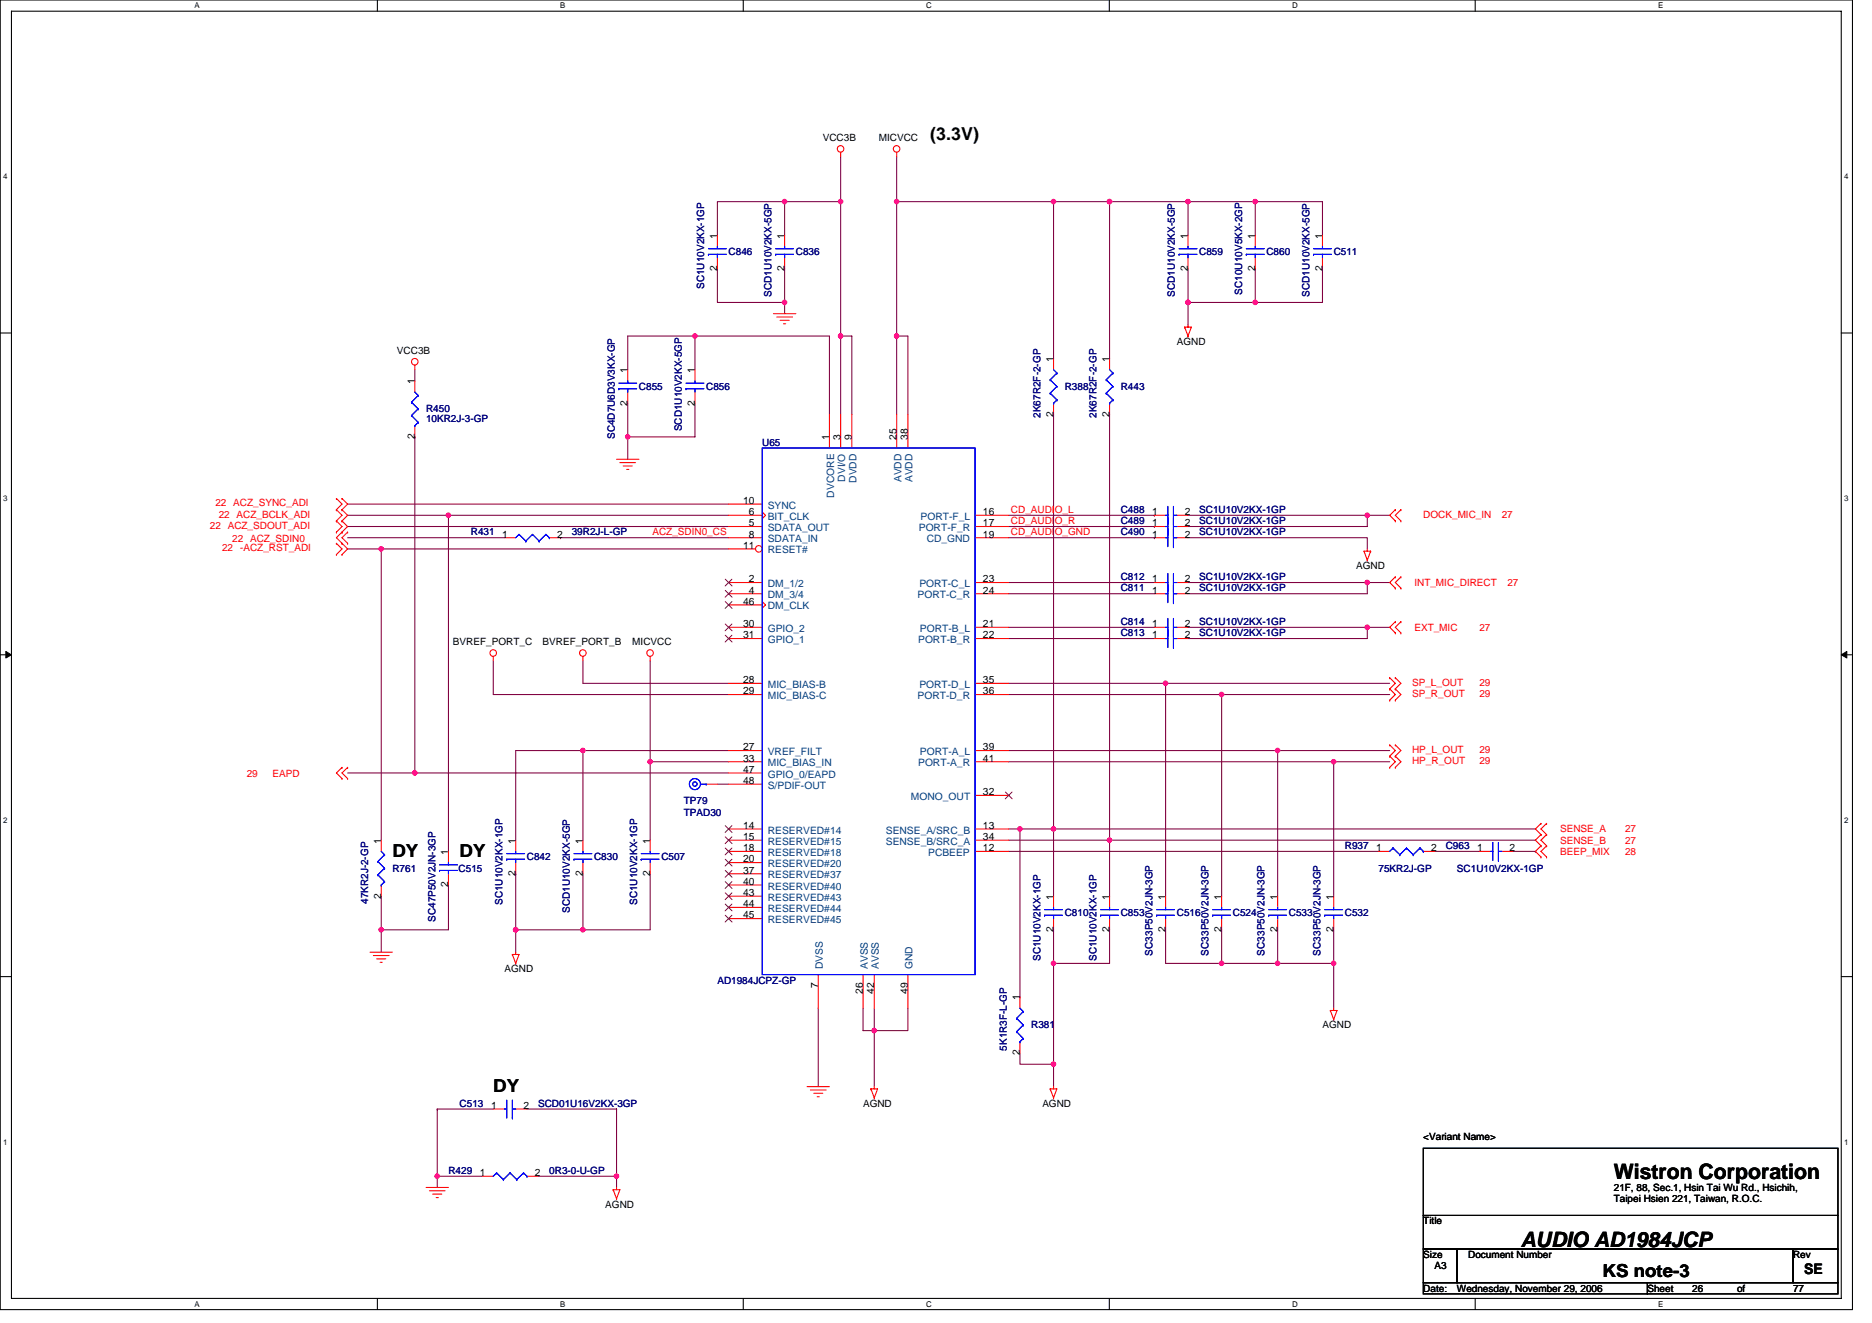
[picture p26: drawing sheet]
<svg xmlns="http://www.w3.org/2000/svg" width="297mm" height="210mm" viewBox="0 0 297 210" stroke-linecap="round" stroke-linejoin="round" font-family="sans-serif">
<defs><g id="words">
<g font-size="3.4">
<text x="256.1" y="187.1">Wistron Corporation</text>
<text x="241.3" y="198">AUDIO AD1984JCP</text>
</g>
<g font-size="2.8">
<text x="147.6" y="22.2">(3.3V)</text>
<text x="62.3" y="136">DY</text>
<text x="72.9" y="136">DY</text>
<text x="78.3" y="173.3">DY</text>
<text x="254.3" y="202.7">KS note-3</text>
</g>
<text font-size="2.3" x="286.3" y="202.2">SE</text>
<g font-size="1.6">
<text x="130.6" y="22.4">VCC3B</text>
<text x="139.4" y="22.4">MICVCC</text>
<text x="113.8" y="37.9" transform="rotate(-90 113.8 37.9)">1</text>
<text x="124.5" y="37.9" transform="rotate(-90 124.5 37.9)">1</text>
<text x="188.5" y="37.9" transform="rotate(-90 188.5 37.9)">1</text>
<text x="199.2" y="37.9" transform="rotate(-90 199.2 37.9)">1</text>
<text x="209.8" y="37.9" transform="rotate(-90 209.8 37.9)">1</text>
<text x="113.8" y="43.1" transform="rotate(-90 113.8 43.1)">2</text>
<text x="124.5" y="43.1" transform="rotate(-90 124.5 43.1)">2</text>
<text x="188.5" y="43.1" transform="rotate(-90 188.5 43.1)">2</text>
<text x="199.2" y="43.1" transform="rotate(-90 199.2 43.1)">2</text>
<text x="209.8" y="43.1" transform="rotate(-90 209.8 43.1)">2</text>
<text x="63" y="56.2">VCC3B</text>
<text x="99.6" y="59.2" transform="rotate(-90 99.6 59.2)">1</text>
<text x="110.3" y="59.2" transform="rotate(-90 110.3 59.2)">1</text>
<text x="167.1" y="57.4" transform="rotate(-90 167.1 57.4)">1</text>
<text x="176" y="57.4" transform="rotate(-90 176 57.4)">1</text>
<text x="186.7" y="54.8">AGND</text>
<text x="65.8" y="61" transform="rotate(-90 65.8 61)">1</text>
<text x="99.6" y="64.4" transform="rotate(-90 99.6 64.4)">2</text>
<text x="110.3" y="64.4" transform="rotate(-90 110.3 64.4)">2</text>
<text x="65.8" y="69.7" transform="rotate(-90 65.8 69.7)">2</text>
<text x="131.6" y="69.9" transform="rotate(-90 131.6 69.9)">1</text>
<text x="133.4" y="69.9" transform="rotate(-90 133.4 69.9)">3</text>
<text x="135.1" y="69.9" transform="rotate(-90 135.1 69.9)">9</text>
<text x="142.3" y="69.9" transform="rotate(-90 142.3 69.9)">25</text>
<text x="144" y="69.9" transform="rotate(-90 144 69.9)">38</text>
<text x="167.1" y="66.2" transform="rotate(-90 167.1 66.2)">2</text>
<text x="176" y="66.2" transform="rotate(-90 176 66.2)">2</text>
<text x="117.9" y="80">10</text>
<text x="118.8" y="83.5">5</text>
<text x="118.8" y="81.8">6</text>
<text x="156" y="81.8">16</text>
<text x="156" y="83.5">17</text>
<text x="182.8" y="81.8">1</text>
<text x="182.8" y="83.5">1</text>
<text x="188" y="81.8">2</text>
<text x="188" y="83.5">2</text>
<text x="79.7" y="85.3">1</text>
<text x="88.4" y="85.3">2</text>
<text x="117.9" y="87.1">11</text>
<text x="118.8" y="85.3">8</text>
<text x="156" y="85.3">19</text>
<text x="182.8" y="85.3">1</text>
<text x="188" y="85.3">2</text>
<text x="117.9" y="96">46</text>
<text x="118.8" y="92.4">2</text>
<text x="118.8" y="94.2">4</text>
<text x="156" y="94.2">24</text>
<text x="156" y="92.4">23</text>
<text x="182.8" y="92.4">1</text>
<text x="182.8" y="94.2">1</text>
<text x="188" y="92.4">2</text>
<text x="188" y="94.2">2</text>
<text x="215.2" y="90.3">AGND</text>
<text x="117.9" y="99.5">30</text>
<text x="117.9" y="101.3">31</text>
<text x="156" y="99.5">21</text>
<text x="156" y="101.3">22</text>
<text x="182.8" y="99.5">1</text>
<text x="182.8" y="101.3">1</text>
<text x="188" y="99.5">2</text>
<text x="188" y="101.3">2</text>
<text x="71.9" y="102.4">BVREF_PORT_C</text>
<text x="86.1" y="102.4">BVREF_PORT_B</text>
<text x="100.3" y="102.4">MICVCC</text>
<text x="117.9" y="108.4">28</text>
<text x="117.9" y="110.2">29</text>
<text x="156" y="110.2">36</text>
<text x="156" y="108.4">35</text>
<text x="117.9" y="119.1">27</text>
<text x="156" y="119.1">39</text>
<text x="117.9" y="120.9">33</text>
<text x="117.9" y="122.7">47</text>
<text x="117.9" y="124.4">48</text>
<text x="156" y="120.9">41</text>
<text x="117.9" y="131.6">14</text>
<text x="156" y="131.6">13</text>
<text x="156" y="126.2">32</text>
<text x="60.5" y="133.9" transform="rotate(-90 60.5 133.9)">1</text>
<text x="71.1" y="135.7" transform="rotate(-90 71.1 135.7)">1</text>
<text x="81.8" y="133.9" transform="rotate(-90 81.8 133.9)">1</text>
<text x="92.5" y="133.9" transform="rotate(-90 92.5 133.9)">1</text>
<text x="103.1" y="133.9" transform="rotate(-90 103.1 133.9)">1</text>
<text x="117.9" y="133.3">15</text>
<text x="117.9" y="135.1">18</text>
<text x="117.9" y="136.9">20</text>
<text x="156" y="133.3">34</text>
<text x="156" y="135.1">12</text>
<text x="218.4" y="135.1">1</text>
<text x="227.1" y="135.1">2</text>
<text x="234.4" y="135.1">1</text>
<text x="239.5" y="135.1">2</text>
<text x="60.5" y="142.6" transform="rotate(-90 60.5 142.6)">2</text>
<text x="71.1" y="140.8" transform="rotate(-90 71.1 140.8)">2</text>
<text x="81.8" y="139.1" transform="rotate(-90 81.8 139.1)">2</text>
<text x="92.5" y="139.1" transform="rotate(-90 92.5 139.1)">2</text>
<text x="103.1" y="139.1" transform="rotate(-90 103.1 139.1)">2</text>
<text x="117.9" y="138.7">37</text>
<text x="117.9" y="140.4">40</text>
<text x="117.9" y="142.2">43</text>
<text x="117.9" y="144">44</text>
<text x="167.1" y="142.8" transform="rotate(-90 167.1 142.8)">1</text>
<text x="176" y="142.8" transform="rotate(-90 176 142.8)">1</text>
<text x="184.9" y="142.8" transform="rotate(-90 184.9 142.8)">1</text>
<text x="193.8" y="142.8" transform="rotate(-90 193.8 142.8)">1</text>
<text x="202.7" y="142.8" transform="rotate(-90 202.7 142.8)">1</text>
<text x="211.6" y="142.8" transform="rotate(-90 211.6 142.8)">1</text>
<text x="117.9" y="145.8">45</text>
<text x="167.1" y="148" transform="rotate(-90 167.1 148)">2</text>
<text x="176" y="148" transform="rotate(-90 176 148)">2</text>
<text x="184.9" y="148" transform="rotate(-90 184.9 148)">2</text>
<text x="193.8" y="148" transform="rotate(-90 193.8 148)">2</text>
<text x="202.7" y="148" transform="rotate(-90 202.7 148)">2</text>
<text x="211.6" y="148" transform="rotate(-90 211.6 148)">2</text>
<text x="80" y="154.3">AGND</text>
<text x="129.8" y="156.8" transform="rotate(-90 129.8 156.8)">7</text>
<text x="136.9" y="157.8" transform="rotate(-90 136.9 157.8)">26</text>
<text x="138.7" y="157.8" transform="rotate(-90 138.7 157.8)">42</text>
<text x="144" y="157.8" transform="rotate(-90 144 157.8)">49</text>
<text x="161.8" y="158.8" transform="rotate(-90 161.8 158.8)">1</text>
<text x="161.8" y="167.5" transform="rotate(-90 161.8 167.5)">2</text>
<text x="209.8" y="163.2">AGND</text>
<text x="77.9" y="176">1</text>
<text x="83.1" y="176">2</text>
<text x="136.9" y="175.7">AGND</text>
<text x="165.4" y="175.7">AGND</text>
<text x="225.8" y="181">&lt;Variant Name&gt;</text>
<text x="76.1" y="186.7">1</text>
<text x="84.9" y="186.7">2</text>
<text x="96.1" y="191.7">AGND</text>
<text x="256.1" y="189">21F, 88, Sec.1, Hsin Tai Wu Rd., Hsichih,</text>
<text x="256.1" y="190.8">Taipei Hsien 221, Taiwan, R.O.C.</text>
<text x="225.8" y="194.3">Title</text>
<text x="225.8" y="199.7">Size</text>
<text x="227.6" y="201.4">A3</text>
<text x="233" y="199.7">Document Number</text>
<text x="284.5" y="199.7">Rev</text>
<text x="225.8" y="205">Date:</text>
<text x="231.2" y="205">Wednesday, November 29, 2006</text>
<text x="261.4" y="205">Sheet</text>
<text x="268.5" y="205">26</text>
<text x="275.6" y="205">of</text>
<text x="284.5" y="205">77</text>
</g>
<g font-size="1.6" fill="#000080">
<text x="115.6" y="40.5">C846</text>
<text x="126.3" y="40.5">C836</text>
<text x="190.3" y="40.5">C859</text>
<text x="201" y="40.5">C860</text>
<text x="211.6" y="40.5">C511</text>
<text x="111.8" y="45.9" transform="rotate(-90 111.8 45.9)">SC1U10V2KX-1GP</text>
<text x="122.4" y="47.1" transform="rotate(-90 122.4 47.1)">SCD1U10V2KX-5GP</text>
<text x="186.4" y="47.1" transform="rotate(-90 186.4 47.1)">SCD1U10V2KX-5GP</text>
<text x="197.1" y="46.8" transform="rotate(-90 197.1 46.8)">SC10U10V5KX-2GP</text>
<text x="207.8" y="47.1" transform="rotate(-90 207.8 47.1)">SCD1U10V2KX-5GP</text>
<text x="67.6" y="65.4">R450</text>
<text x="101.4" y="61.9">C855</text>
<text x="112.1" y="61.9">C856</text>
<text x="168.9" y="61.9">R388</text>
<text x="177.8" y="61.9">R443</text>
<text x="67.6" y="67">10KR2J-3-GP</text>
<text x="97.5" y="69.7" transform="rotate(-90 97.5 69.7)">SC4D7U6D3V3KX-GP</text>
<text x="108.2" y="68.5" transform="rotate(-90 108.2 68.5)">SCD1U10V2KX-5GP</text>
<text x="120.9" y="70.8">U65</text>
<text x="165.1" y="66.3" transform="rotate(-90 165.1 66.3)">2K67R2F-2-GP</text>
<text x="174" y="66.3" transform="rotate(-90 174 66.3)">2K67R2F-2-GP</text>
<text x="177.8" y="81.4">C488</text>
<text x="177.8" y="83.2">C489</text>
<text x="190.3" y="81.4">SC1U10V2KX-1GP</text>
<text x="190.3" y="83.2">SC1U10V2KX-1GP</text>
<text x="74.7" y="85">R431</text>
<text x="90.7" y="85">39R2J-L-GP</text>
<text x="177.8" y="85">C490</text>
<text x="190.3" y="85">SC1U10V2KX-1GP</text>
<text x="177.8" y="92.1">C812</text>
<text x="177.8" y="93.9">C811</text>
<text x="190.3" y="92.1">SC1U10V2KX-1GP</text>
<text x="190.3" y="93.9">SC1U10V2KX-1GP</text>
<text x="177.8" y="99.2">C814</text>
<text x="177.8" y="101">C813</text>
<text x="190.3" y="99.2">SC1U10V2KX-1GP</text>
<text x="190.3" y="101">SC1U10V2KX-1GP</text>
<text x="108.5" y="127.7">TP79</text>
<text x="108.5" y="129.4">TPAD30</text>
<text x="83.6" y="136.5">C842</text>
<text x="94.3" y="136.5">C830</text>
<text x="104.9" y="136.5">C507</text>
<text x="213.4" y="134.8">R937</text>
<text x="229.4" y="134.8">C963</text>
<text x="58.4" y="143.5" transform="rotate(-90 58.4 143.5)">47KR2J-2-GP</text>
<text x="62.3" y="138.3">R761</text>
<text x="72.8" y="138.3">C515</text>
<text x="79.8" y="143.7" transform="rotate(-90 79.8 143.7)">SC1U10V2KX-1GP</text>
<text x="101.1" y="143.7" transform="rotate(-90 101.1 143.7)">SC1U10V2KX-1GP</text>
<text x="218.7" y="138.3">75KR2J-GP</text>
<text x="231.2" y="138.3">SC1U10V2KX-1GP</text>
<text x="69.1" y="146.3" transform="rotate(-90 69.1 146.3)">SC47P50V2JN-3GP</text>
<text x="90.4" y="144.9" transform="rotate(-90 90.4 144.9)">SCD1U10V2KX-5GP</text>
<text x="168.9" y="145.4">C810</text>
<text x="177.8" y="145.4">C853</text>
<text x="186.7" y="145.4">C516</text>
<text x="195.6" y="145.4">C524</text>
<text x="204.5" y="145.4">C533</text>
<text x="213.4" y="145.4">C532</text>
<text x="165.1" y="152.5" transform="rotate(-90 165.1 152.5)">SC1U10V2KX-1GP</text>
<text x="174" y="152.5" transform="rotate(-90 174 152.5)">SC1U10V2KX-1GP</text>
<text x="182.9" y="151.7" transform="rotate(-90 182.9 151.7)">SC33P50V2JN-3GP</text>
<text x="191.8" y="151.7" transform="rotate(-90 191.8 151.7)">SC33P50V2JN-3GP</text>
<text x="200.7" y="151.7" transform="rotate(-90 200.7 151.7)">SC33P50V2JN-3GP</text>
<text x="209.5" y="151.7" transform="rotate(-90 209.5 151.7)">SC33P50V2JN-3GP</text>
<text x="113.8" y="156.1">AD1984JCPZ-GP</text>
<text x="159.8" y="166.8" transform="rotate(-90 159.8 166.8)">5K1R3F-L-GP</text>
<text x="163.6" y="163.2">R381</text>
<text x="72.9" y="175.7">C513</text>
<text x="85.4" y="175.7">SCD01U16V2KX-3GP</text>
<text x="71.2" y="186.3">R429</text>
<text x="87.2" y="186.3">0R3-0-U-GP</text>
</g>
<g font-size="1.6" fill="#004080">
<text x="134.1" y="76.4" transform="rotate(-90 134.1 76.4)">DVI/O</text>
<text x="135.9" y="76.6" transform="rotate(-90 135.9 76.6)">DVDD</text>
<text x="143" y="76.5" transform="rotate(-90 143 76.5)">AVDD</text>
<text x="144.8" y="76.5" transform="rotate(-90 144.8 76.5)">AVDD</text>
<text x="121.8" y="82.5">BIT_CLK</text>
<text x="121.8" y="80.7">SYNC</text>
<text x="132.4" y="79" transform="rotate(-90 132.4 79)">DVCORE</text>
<text x="146.1" y="82.5">PORT-F_L</text>
<text x="121.8" y="84.3">SDATA_OUT</text>
<text x="121.8" y="86.1">SDATA_IN</text>
<text x="121.8" y="87.8">RESET#</text>
<text x="145.8" y="84.3">PORT-F_R</text>
<text x="147" y="86.1">CD_GND</text>
<text x="121.8" y="93.2">DM_1/2</text>
<text x="121.8" y="95">DM_3/4</text>
<text x="145.6" y="95">PORT-C_R</text>
<text x="145.9" y="93.2">PORT-C_L</text>
<text x="121.8" y="100.3">GPIO_2</text>
<text x="121.8" y="96.7">DM_CLK</text>
<text x="146" y="100.3">PORT-B_L</text>
<text x="121.8" y="102.1">GPIO_1</text>
<text x="145.7" y="102.1">PORT-B_R</text>
<text x="121.8" y="109.2">MIC_BIAS-B</text>
<text x="121.8" y="111">MIC_BIAS-C</text>
<text x="145.6" y="111">PORT-D_R</text>
<text x="145.9" y="109.2">PORT-D_L</text>
<text x="121.8" y="119.8">VREF_FILT</text>
<text x="146" y="119.8">PORT-A_L</text>
<text x="121.8" y="121.6">MIC_BIAS_IN</text>
<text x="121.8" y="123.4">GPIO_0/EAPD</text>
<text x="121.8" y="125.2">S/PDIF-OUT</text>
<text x="145.7" y="121.6">PORT-A_R</text>
<text x="144.5" y="127">MONO_OUT</text>
<text x="121.8" y="132.3">RESERVED#14</text>
<text x="121.8" y="134.1">RESERVED#15</text>
<text x="121.8" y="135.8">RESERVED#18</text>
<text x="121.8" y="137.6">RESERVED#20</text>
<text x="140.6" y="132.3">SENSE_A/SRC_B</text>
<text x="140.6" y="134.1">SENSE_B/SRC_A</text>
<text x="147.3" y="135.8">PCBEEP</text>
<text x="121.8" y="139.4">RESERVED#37</text>
<text x="121.8" y="141.2">RESERVED#40</text>
<text x="121.8" y="143">RESERVED#43</text>
<text x="121.8" y="144.7">RESERVED#44</text>
<text x="121.8" y="146.5">RESERVED#45</text>
<text x="130.6" y="153.8" transform="rotate(-90 130.6 153.8)">DVSS</text>
<text x="137.7" y="153.8" transform="rotate(-90 137.7 153.8)">AVSS</text>
<text x="139.5" y="153.8" transform="rotate(-90 139.5 153.8)">AVSS</text>
<text x="144.8" y="153.8" transform="rotate(-90 144.8 153.8)">GND</text>
</g>
<g font-size="1.6" fill="#f00">
<text x="33.3" y="83.9">22 ACZ_SDOUT_ADI</text>
<text x="34.2" y="80.4">22 ACZ_SYNC_ADI</text>
<text x="34.7" y="82.1">22 ACZ_BCLK_ADI</text>
<text x="160.4" y="83.2">CD_AUDIO_R</text>
<text x="160.4" y="81.4">CD_AUDIO_L</text>
<text x="225.8" y="82.1">DOCK_MIC_IN</text>
<text x="238.3" y="82.1">27</text>
<text x="35.2" y="87.5">22 -ACZ_RST_ADI</text>
<text x="36.8" y="86">22 ACZ_SDIN0</text>
<text x="103.5" y="85">ACZ_SDIN0_CS</text>
<text x="160.4" y="85">CD_AUDIO_GND</text>
<text x="224.4" y="93">INT_MIC_DIRECT</text>
<text x="239.2" y="93">27</text>
<text x="224.4" y="100.1">EXT_MIC</text>
<text x="234.7" y="100.1">27</text>
<text x="224.1" y="108.8">SP_L_OUT</text>
<text x="224.1" y="110.6">SP_R_OUT</text>
<text x="234.7" y="108.8">29</text>
<text x="234.7" y="110.6">29</text>
<text x="224.1" y="119.5">HP_L_OUT</text>
<text x="234.7" y="119.5">29</text>
<text x="39.2" y="123.4">29</text>
<text x="43.2" y="123.4">EAPD</text>
<text x="224.1" y="121.3">HP_R_OUT</text>
<text x="234.7" y="121.3">29</text>
<text x="247.5" y="132.1">SENSE_A</text>
<text x="247.5" y="133.9">SENSE_B</text>
<text x="247.5" y="135.7">BEEP_MIX</text>
<text x="257.8" y="132.1">27</text>
<text x="257.8" y="133.9">27</text>
<text x="257.8" y="135.7">28</text>
</g>
<g font-size="1.3">
<text x="30.8" y="1.3">A</text>
<text x="88.9" y="1.3">B</text>
<text x="147" y="1.3">C</text>
<text x="205" y="1.3">D</text>
<text x="263.1" y="1.3">E</text>
<text x=".5" y="28.4">4</text>
<text x="292.6" y="28.4">4</text>
<text x=".5" y="79.5">3</text>
<text x="292.6" y="79.5">3</text>
<text x=".5" y="130.6">2</text>
<text x="292.6" y="130.6">2</text>
<text x=".5" y="181.7">1</text>
<text x="292.6" y="181.7">1</text>
<text x="30.8" y="207.4">A</text>
<text x="88.9" y="207.4">B</text>
<text x="147" y="207.4">C</text>
<text x="205" y="207.4">D</text>
<text x="263.1" y="207.4">E</text>
</g>
</g></defs>
<path d="M0 0h293.9v207.9h-293.9zM1.8 1.8h290.4v204.3h-290.4z" fill="none" stroke="#000" stroke-width=".17"/>
<g fill="#fff">
<path d="M30.8 .2h.9v1.4h-.9z"/>
<path d="M30.8 206.3h.9v1.4h-.9z"/>
</g>
<path d="M59.9 0v1.8M59.9 206.1v1.8" fill="none" stroke="#000" stroke-width=".17"/>
<g fill="#fff">
<path d="M88.9 .2h.8v1.4h-.8z"/>
<path d="M88.9 206.3h.8v1.4h-.8z"/>
</g>
<path d="M117.9 0v1.8M117.9 206.1v1.8" fill="none" stroke="#000" stroke-width=".17"/>
<g fill="#fff">
<path d="M147 .2h.9v1.4h-.9z"/>
<path d="M147 206.3h.9v1.4h-.9z"/>
</g>
<path d="M176 0v1.8M176 206.1v1.8" fill="none" stroke="#000" stroke-width=".17"/>
<g fill="#fff">
<path d="M205 .2h.9v1.4h-.9z"/>
<path d="M205 206.3h.9v1.4h-.9z"/>
</g>
<path d="M234.1 0v1.8M234.1 206.1v1.8" fill="none" stroke="#000" stroke-width=".17"/>
<g fill="#fff">
<path d="M263.1 .2h.8v1.4h-.8z"/>
<path d="M263.1 206.3h.8v1.4h-.8z"/>
<path d="M.5 27.3h.7v1.4h-.7z"/>
<path d="M292.6 27.3h.7v1.4h-.7z"/>
<path d="M.5 78.4h.7v1.4h-.7z"/>
<path d="M292.6 78.4h.7v1.4h-.7z"/>
</g>
<path d="M0 52.9h1.8M292.2 52.9h1.7" fill="none" stroke="#000" stroke-width=".17"/>
<g fill="#fff">
<path d="M.5 129.5h.7v1.4h-.7z"/>
<path d="M292.6 129.5h.7v1.4h-.7z"/>
</g>
<path d="M0 103.9h1.8M292.2 103.9h1.7" fill="none" stroke="#000" stroke-width=".17"/>
<path d="M.9 103.4l.9 .5-.9 .5zM292.2 103.9l.8-.5v1z" fill="#000" stroke="#000" stroke-width=".16"/>
<g fill="#fff">
<path d="M.5 180.5h.7v1.4h-.7z"/>
<path d="M292.6 180.5h.7v1.4h-.7z"/>
</g>
<path d="M0 155h1.8M292.2 155h1.7M225.8 198.2h5.4v5.4h-5.4zM225.8 182.2h65.8v10.7h-65.8zM225.8 192.9h65.8v5.3h-65.8zM231.2 198.2h53.3v5.4h-53.3zM284.5 198.2h7.1v5.4h-7.1zM225.8 203.6h35.6v1.8h-35.6zM261.4 203.6h30.2v1.8h-30.2z" fill="none" stroke="#000" stroke-width=".17"/>
<g fill="none" stroke="#800040" stroke-width=".17">
<path d="M124.5 32h-10.7v5.3M124.5 32h.1M124.5 32h8.9M124.5 32v5.3M133.4 24.9v7.1M133.4 32v21.3M142.3 32v21.3M142.3 24.9v7.1M142.3 32h24.9M167.2 32v24.9M167.2 32h8.9M167.2 32h.1"/>
<path d="M176.1 32h.1M176.1 32h23.1M176.1 32v24.9M188.5 32h.1M188.5 32v5.3M199.2 32h.1M199.2 32h10.6v5.3M199.2 32v5.3M65.8 58.7v1.8M99.6 58.7v-5.4h10.7v5.4M110.3 53.3h21.3v12.5M110.3 53.3h.1"/>
<path d="M113.8 42.7v5.3h10.7M124.5 48v1.8M124.5 48h.1M124.5 42.7v5.3M133.4 53.3v12.5M133.4 53.3h1.8v12.5M133.4 53.3h.1M142.3 53.3v12.5M142.3 53.3h.1M142.3 53.3h1.8v12.5M188.5 48h.1M188.5 42.7v5.3"/>
<path d="M188.5 48v3.6M199.2 42.7v5.3M199.2 48h.1M209.8 42.7v5.3h-21.3M65.8 69.3h.1M65.8 69.3v53.4M99.6 64v5.3M99.6 69.3v3.6M99.6 69.3h.1M110.3 64v5.3h-10.7M167.2 65.8v65.8M176.1 65.8v67.5"/>
<path d="M55.2 83.6h60.4M55.2 87.1h5.3M55.2 85.3h24.8M55.2 81.8h16M55.2 80h60.4M60.5 87.1h.1M60.5 87.1h55.1M60.5 87.1v46.2M71.2 81.8h44.4M71.2 81.8h.1M71.2 81.8v53.3M88.9 85.3h.1"/>
<path d="M88.9 85.3h26.7M160.1 92.5h23.1M160.1 94.2h23.1M160.1 99.6h23.1M160.1 85.3h23.1M160.1 83.6h23.1M160.1 81.8h23.1M183.2 83.6h.1M183.2 85.3h.1M183.2 81.8h.1M188.5 92.5h28.5v1.7h-28.5M188.5 81.8h28.5"/>
<path d="M188.5 99.6h28.5v1.7h-28.5M188.5 85.3h28.5v1.8M217 92.5h.1M217 81.8v1.8h-28.5M217 81.8h.1M217 99.6h.1M217 81.8h3.5M217 92.5h3.5M217 99.6h3.5M78.3 104.9v5.3h37.3M92.5 119.1h.1M92.5 104.9v3.6h23.1"/>
<path d="M92.5 119.1h23.1M103.2 104.9v16M160.1 101.3h23.1M160.1 119.1h42.6v23.1M160.1 110.2h33.7M160.1 108.5h24.9M185 108.5h.1M185 108.5h35.5M185 108.5v33.7M193.8 110.2h.1M193.8 110.2h26.7M193.8 110.2v32"/>
<path d="M202.7 119.1h.1M202.7 119.1h17.8M55.2 122.7h10.6M65.8 122.7h49.8M81.8 133.3v-14.2h10.7v14.2M81.8 138.7h.1M81.8 138.7v8.9M92.5 138.7v8.9M103.2 120.9v12.4M103.2 120.9h12.4M103.2 138.7v8.9h-21.4M103.2 120.9h.1"/>
<path d="M113.8 124.5h1.8M160.1 133.3h16M160.1 120.9h51.5v21.3M160.1 131.6h1.7M160.1 135.1h58.6M161.8 131.6h5.4v10.6M161.8 131.6v26.6M167.2 131.6h.1M167.2 131.6h76.4M176.1 133.3h67.5M176.1 133.3h.1M176.1 133.3v8.9"/>
<path d="M211.6 120.9h.1M211.6 120.9h8.9M227.6 135.1h7.1M240.1 135.1h3.5M243.6 135.1h.1M60.5 147.6h.1M60.5 142.2v5.4M60.5 147.6v3.5M71.2 140.5v7.1h-10.7M81.8 147.6v3.5M81.8 147.6h.1M92.5 147.6h.1"/>
<path d="M161.8 158.2h.1M167.2 147.6v5.3M167.2 152.9v16h-5.4v-1.8M167.2 152.9h.1M176.1 147.6v5.3h-8.9M185 147.6v5.3h8.8M193.8 152.9h.1M193.8 147.6v5.3M193.8 152.9h17.8M202.7 152.9h.1M202.7 147.6v5.3M211.6 147.6v5.3"/>
<path d="M211.6 152.9h.1M211.6 152.9v7.1M69.4 176v10.7h7.1M69.4 176h.1M69.4 176h8.9M83.6 176h14.2M97.8 176h.1M97.8 176v10.7M129.8 160v12.5M136.9 160v3.6h1.8M138.7 160v3.6M138.7 163.6h.1"/>
<path d="M138.7 163.6v8.9M144.1 160v3.6h-5.4M167.2 168.9h.1M167.2 168.9v3.6M69.4 186.7v1.8M85.4 186.7h12.4M97.8 186.7v1.8"/>
</g>
<g fill="#f0f" stroke="#f0f" stroke-width=".17">
<circle cx="69.4" cy="186.7" r=".35"/>
<circle cx="97.8" cy="186.7" r=".35"/>
<circle cx="138.7" cy="163.6" r=".35"/>
<circle cx="133.4" cy="32" r=".35"/>
<circle cx="133.4" cy="53.3" r=".35"/>
<circle cx="124.5" cy="48" r=".35"/>
<circle cx="124.5" cy="32" r=".35"/>
<circle cx="99.6" cy="69.3" r=".35"/>
<circle cx="110.3" cy="53.3" r=".35"/>
<circle cx="81.8" cy="147.6" r=".35"/>
<circle cx="65.8" cy="122.7" r=".35"/>
<circle cx="92.5" cy="147.6" r=".35"/>
<circle cx="60.5" cy="147.6" r=".35"/>
<circle cx="92.5" cy="119.1" r=".35"/>
<circle cx="60.5" cy="87.1" r=".35"/>
<circle cx="71.1" cy="81.8" r=".35"/>
<circle cx="103.2" cy="120.9" r=".35"/>
<circle cx="142.3" cy="53.3" r=".35"/>
<circle cx="167.2" cy="131.6" r=".35"/>
<circle cx="188.5" cy="32" r=".35"/>
<circle cx="216.9" cy="92.4" r=".35"/>
<circle cx="176" cy="32" r=".35"/>
<circle cx="193.8" cy="152.9" r=".35"/>
<circle cx="216.9" cy="81.8" r=".35"/>
<circle cx="211.6" cy="152.9" r=".35"/>
<circle cx="176" cy="133.3" r=".35"/>
<circle cx="211.6" cy="120.9" r=".35"/>
<circle cx="188.5" cy="48" r=".35"/>
<circle cx="199.2" cy="32" r=".35"/>
<circle cx="202.7" cy="152.9" r=".35"/>
<circle cx="184.9" cy="108.4" r=".35"/>
<circle cx="216.9" cy="99.6" r=".35"/>
<circle cx="167.2" cy="152.9" r=".35"/>
<circle cx="193.8" cy="110.2" r=".35"/>
<circle cx="199.2" cy="48" r=".35"/>
<circle cx="167.2" cy="168.9" r=".35"/>
<circle cx="161.8" cy="131.6" r=".35"/>
<circle cx="202.7" cy="119.1" r=".35"/>
<circle cx="142.3" cy="32" r=".35"/>
<circle cx="167.2" cy="32" r=".35"/>
</g>
<g fill="none" stroke="#f00" stroke-width=".17">
<path d="M133.4 24.2v.7M142.3 24.2v.7M65.8 58v.7M122.7 49.8h3.6M123.3 50.3h2.4M123.8 50.8h1.4M124.3 51.4h.4M188 51.9h1l-.5 1.4M188 51.9h.1M188 51.9l.5 1.4M188.5 51.6v.3M188.5 53.3h.1"/>
<path d="M53.4 79.1h.1M53.4 79.1l.9 .9-.9 .9M54.3 79.1h.1M54.3 79.1l.9 .9-.9 .9M97.8 72.9h3.6M98.4 73.4h2.5M98.9 74h1.4M99.4 74.5h.4M131.6 65.8v5.3M133.4 65.8v5.3M135.2 65.8v5.3M53.4 80.9h.1"/>
<path d="M53.4 82.7h.1M53.4 84.5h.1M53.4 86.2h.1M53.4 88h.1M53.4 80.9l.9 .9-.9 .9M53.4 82.7l.9 .9-.9 .9M53.4 86.2l.9 .9-.9 .9M54.3 80.9h.1M54.3 82.7h.1M54.3 84.5h.1M54.3 86.2h.1M54.3 88h.1"/>
<path d="M54.3 80.9l.9 .9-.9 .9M54.3 82.7l.9 .9-1.8 1.7 1.8 1.8-.9 .9M55.2 84.5h.1M55.2 86.2h.1M55.2 84.5l-.9 .8 .9 .9M115.6 81.8h5.3M115.6 92.5h5.3M115.6 94.2h5.3M115.6 83.6h5.3M115.6 85.3h5.3M115.6 80h5.3M120.9 81.3l.6 .5-.6 .5"/>
<path d="M183.2 81.8h1.8M186.7 81.8h1.8M217 87.1v.4M217 88.9h.1M217.5 87.5h-1.1l.6 1.4M217.5 87.5h.1M217.5 87.5l-.5 1.4M221.4 80.9h.1M221.4 82.7h.1M221.4 91.6h.1M221.4 93.3h.1M221.4 98.7h.1"/>
<path d="M221.4 80.9l-.9 .9 .9 .9M221.4 91.6l-.9 .9 .9 .8M221.4 98.7l-.9 .9 .9 .9M222.3 82.7h.1M222.3 80.9h.1M222.3 93.3h.1M222.3 91.6h.1M222.3 98.7h.1M222.3 80.9l-.9 .9 .9 .9M222.3 91.6l-.9 .9 .9 .8M222.3 98.7l-.9 .9 .9 .9M78.3 104.2v.7"/>
<path d="M92.5 104.2v.7M103.2 104.2v.7M220.5 109.3h.1M220.5 107.6h.1M220.5 111.1h.1M220.5 118.2h.1M220.5 107.6l.9 .9-.9 .8M220.5 109.3l.9 .9-.9 .9M220.5 118.2l.9 .9-.9 .9M221.4 100.5h.1M221.4 109.3h.1M221.4 107.6h.1"/>
<path d="M221.4 111.1h.1M221.4 118.2h.1M221.4 107.6l.9 .9-.9 .8M221.4 109.3l.9 .9-.9 .9M221.4 118.2l.9 .9-.9 .9M222.3 100.5h.1M54.3 121.8h.1M54.3 123.6h.1M54.3 121.8l-.9 .9 .9 .9M55.2 121.8h.1M55.2 123.6h.1M55.2 121.8l-.9 .9 .9 .9"/>
<path d="M60.5 133.3v1.8M218.7 135.1h1.8M220.5 120h.1M220.5 121.8h.1M220.5 120l.9 .9-.9 .9M221.4 120h.1M221.4 121.8h.1M221.4 120l.9 .9-.9 .9M225.8 135.1h1.8M244.5 130.7h.1M244.5 132.5h.1M244.5 134.2h.1"/>
<path d="M244.5 136h.1M244.5 130.7l-.9 .9 .9 .9M244.5 132.5l-.9 .8 .9 .9M244.5 134.2l-.9 .9 .9 .9M245.4 132.5h.1M245.4 130.7h.1M245.4 134.2h.1M245.4 136h.1M245.4 130.7l-.9 .9 .9 .9M245.4 132.5l-.9 .8 .9 .9M245.4 134.2l-.9 .9 .9 .9M58.7 151.1h3.6"/>
<path d="M59.2 151.7h2.5M59.8 152.2h1.4M60.3 152.7h.4M60.5 140.5v1.7M81.3 151.5h1.1l-.6 1.4M81.3 151.5h.1M81.3 151.5l.5 1.4M81.8 151.1v.4M81.8 152.9h.1M129.8 154.7v5.3M128.1 172.5h3.5M128.6 173h2.5"/>
<path d="M129.1 173.5h1.5M129.7 174.1h.3M138.2 172.8h1.1l-.6 1.4M138.2 172.8h.1M138.2 172.8l.5 1.4M138.7 172.5v.3M138.7 174.2h.1M166.6 172.8h1.1l-.5 1.4M166.6 172.8h.1M166.6 172.8l.6 1.4M167.2 172.5v.3M167.2 174.2h.1"/>
<path d="M211.1 160.4h1l-.5 1.4M211.1 160.4h.1M211.1 160.4l.5 1.4M211.6 160v.4M211.6 161.8h.1M67.6 188.5h3.6M68.1 189h2.5M68.7 189.5h1.4M69.2 190.1h.4M97.3 188.8h1.1l-.6 1.4M97.3 188.8h.1M97.3 188.8l.5 1.4"/>
<path d="M97.8 188.5v.3M97.8 190.2h.1"/>
<circle cx="133.4" cy="23.6" r=".52"/>
<circle cx="142.3" cy="23.6" r=".52"/>
<circle cx="65.8" cy="57.4" r=".52"/>
<circle cx="78.3" cy="103.6" r=".52"/>
<circle cx="92.5" cy="103.6" r=".52"/>
<circle cx="103.1" cy="103.6" r=".52"/>
</g>
<g fill="none" stroke="#00f" stroke-width=".17">
<path d="M185 81.8h.3M185.3 80.4v2.8M186.2 81.8h.5M186.2 83.2h.1M186.2 80.4v2.8M60 136.7h.1M60 138.9h.1M60 136.7l1 1.1M60 138.9l1 1M60.5 135.1l.5 .6M61 135.7h.1M61 137.8h.1"/>
<path d="M61 139.9h.1M61 135.7l-1 1M61 137.8l-1 1.1M61 139.9l-.5 .6M221 134.6h.1M221 134.6l-.5 .5M221 134.6l1.1 1.1M222.1 135.7h.1M223.2 134.6h.1M223.2 134.6l-1.1 1.1M223.2 134.6l1 1.1M224.2 135.7h.1"/>
<path d="M225.3 134.6h.1M225.3 134.6l-1.1 1.1M225.3 134.6l.5 .5M225.8 135.1h.1M60.5 140.5h.1"/>
</g>
<path d="M115.1 91.9l1.1 1.1M115.1 93.7l1.1 1.1M116.1 91.9l-1 1.1M116.1 93.7l-1 1.1" fill="none" stroke="#804000" stroke-width=".16"/>
<circle cx="120.4" cy="87.1" r=".52" fill="#fff" stroke="#f00" stroke-width=".17"/>
<g fill="none" stroke="#f00" stroke-width=".17">
<path d="M113.8 37.3v1.8M124.5 37.3v1.8M188.5 37.3v1.8M199.2 37.3v1.8M209.8 37.3v1.8M99.6 58.7v1.8M110.3 58.7v1.8M113.8 40.9v1.8M124.5 40.9v1.8M167.2 56.9v1.8M176.1 56.9v1.8M188.5 40.9v1.8"/>
<path d="M199.2 40.9v1.8M209.8 40.9v1.8M65.8 60.5v1.7M65.8 67.6v1.7M99.6 62.2v1.8M110.3 62.2v1.8M142.3 65.8v5.3M144.1 65.8v5.3M167.2 64v1.8M176.1 64v1.8M80 85.3h1.8M87.2 85.3h1.7"/>
<path d="M115.6 87.1h4.3M115.6 99.6h5.3M115.6 96h5.3M120.9 95.5l.6 .5-.6 .5M154.7 81.8h5.4M154.7 83.6h5.4M154.7 85.3h5.4M154.7 99.6h5.4M154.7 92.5h5.4M154.7 94.2h5.4M183.2 83.6h1.8M183.2 85.3h1.8"/>
<path d="M183.2 99.6h1.8M183.2 92.5h1.8M183.2 94.2h1.8M186.7 83.6h1.8M186.7 85.3h1.8M186.7 99.6h1.8M186.7 92.5h1.8M186.7 94.2h1.8M115.6 101.3h5.3M115.6 119.1h5.3M115.6 108.5h5.3M115.6 110.2h5.3"/>
<path d="M154.7 101.3h5.4M154.7 119.1h5.4M154.7 108.5h5.4M154.7 110.2h5.4M183.2 101.3h1.8M186.7 101.3h1.8M71.2 135.1v1.8M71.2 138.7v1.8M81.8 133.3v1.8M81.8 136.9v1.8M92.5 133.3v1.8M92.5 136.9v1.8"/>
<path d="M103.2 133.3v1.8M103.2 136.9v1.8M112.1 124.5h1.7M115.6 135.1h5.3M115.6 131.6h5.3M115.6 133.3h5.3M115.6 136.9h5.3M115.6 120.9h5.3M115.6 138.7h5.3M115.6 122.7h5.3M115.6 124.5h5.3M154.7 135.1h5.4"/>
<path d="M154.7 131.6h5.4M154.7 133.3h5.4M154.7 126.2h5.4M154.7 120.9h5.4M234.7 135.1h1.8M238.3 135.1h1.8M115.6 140.5h5.3M115.6 142.2h5.3M115.6 144h5.3M115.6 145.8h5.3M136.9 154.7v5.3M138.7 154.7v5.3"/>
<path d="M144.1 154.7v5.3M161.8 158.2v1.8M167.2 142.2v1.8M167.2 145.8v1.8M176.1 142.2v1.8M176.1 145.8v1.8M185 142.2v1.8M185 145.8v1.8M193.8 142.2v1.8M193.8 145.8v1.8M202.7 142.2v1.8M202.7 145.8v1.8"/>
<path d="M211.6 142.2v1.8M211.6 145.8v1.8M78.3 176h1.7M81.8 176h1.8M161.8 165.4v1.7M76.5 186.7h1.8M83.6 186.7h1.8"/>
</g>
<g fill="none" stroke="#804000" stroke-width=".16">
<path d="M115.1 99l1.1 1.1M115.1 95.5l1.1 1.1M116.1 99l-1 1.1M116.1 95.5l-1 1.1M115.1 100.8l1.1 1.1M116.1 100.8l-1 1.1M115.1 131l1.1 1.1M115.1 132.8l1.1 1.1M115.1 134.6l1.1 1.1M115.1 136.4l1.1 1.1M115.1 138.2l1.1 1M115.1 139.9l1.1 1.1"/>
<path d="M116.1 131l-1 1.1M116.1 132.8l-1 1.1M116.1 134.6l-1 1.1M116.1 136.4l-1 1.1M116.1 138.2l-1 1M116.1 139.9l-1 1.1M159.5 125.7l1.1 1.1M160.6 125.7l-1.1 1.1M115.1 141.7l1.1 1.1M115.1 143.5l1.1 1.1M115.1 145.3l1.1 1M116.1 141.7l-1 1.1"/>
<path d="M116.1 143.5l-1 1.1M116.1 145.3l-1 1"/>
</g>
<g fill="none" stroke="#00f" stroke-width=".17">
<path d="M112.4 39.5h2.8M113.8 39.1v.4M123.1 39.5h2.8M124.5 39.1v.4M187.1 39.5h2.8M188.5 39.1v.4M197.8 39.5h2.8M199.2 39.1v.4M208.4 39.5h2.9M209.8 39.1v.4M112.4 40.4h.1M112.4 40.4h2.8"/>
<path d="M113.8 40.4v.5M123.1 40.4h.1M123.1 40.4h2.8M124.5 40.4v.5M167.2 58.7l.5 .5M167.7 59.2h.1M167.7 59.2l-1.1 1.1M176.1 58.7l.5 .5M176.6 59.2h.1M176.6 59.2l-1.1 1.1M187.1 40.4h.1M187.1 40.4h2.8"/>
<path d="M188.5 40.4v.5M197.8 40.4h.1M197.8 40.4h2.8M199.2 40.4v.5M208.4 40.4h.1M208.4 40.4h2.9M209.8 40.4v.5M65.3 63.8h.1M65.3 66h.1M65.3 63.8l1.1 1.1M65.3 66l1.1 1M65.8 67.6h.1"/>
<path d="M65.8 62.2l.6 .6M66.4 62.8h.1M66.4 64.9h.1M66.4 67h.1M66.4 62.8l-1.1 1M66.4 64.9l-1.1 1.1M66.4 67l-.6 .6M98.2 60.8h2.8M98.2 61.7h.1M98.2 61.7h2.8M99.6 60.5v.3M99.6 61.7v.5"/>
<path d="M108.9 60.8h2.8M108.9 61.7h.1M108.9 61.7h2.8M110.3 60.5v.3M110.3 61.7v.5M120.9 71.1h33.8v83.6h-33.8zM166.6 60.3h.1M166.6 62.4h.1M166.6 60.3l1.1 1M166.6 62.4l1.1 1.1M167.2 64h.1M167.7 61.3h.1"/>
<path d="M167.7 63.5h.1M167.7 61.3l-1.1 1.1M167.7 63.5l-.5 .5M175.5 60.3h.1M175.5 62.4h.1M175.5 60.3l1.1 1M175.5 62.4l1.1 1.1M176.1 64h.1M176.6 61.3h.1M176.6 63.5h.1M176.6 61.3l-1.1 1.1M176.6 63.5l-.5 .5"/>
<path d="M82.4 84.8h.1M82.4 84.8l-.6 .5M82.4 84.8l1 1.1M83.4 85.9h.1M84.5 84.8h.1M84.5 84.8l-1.1 1.1M84.5 84.8l1.1 1.1M85.6 85.9h.1M86.6 84.8h.1M86.6 84.8l-1 1.1M86.6 84.8l.6 .5M87.2 85.3h.1"/>
<path d="M185 83.6h.3M185 92.5h.3M185 94.2h.3M185 99.6h.3M185 85.3h.3M185.3 82.1v2.9M185.3 91v2.9M185.3 92.8v2.9M185.3 98.1v2.9M185.3 83.9v2.9M185.3 99.9v2.9M186.2 83.6h.5"/>
<path d="M186.2 85h.1M186.2 92.5h.5M186.2 93.9h.1M186.2 94.2h.5M186.2 95.7h.1M186.2 99.6h.5M186.2 85.3h.5M186.2 86.8h.1M186.2 82.1v4.7M186.2 91v4.7M186.2 98.1v4.7M185 101.3h.3"/>
<path d="M186.2 101h.1M186.2 101.3h.5M186.2 102.8h.1M69.7 137.3h2.9M69.7 138.2h.1M69.7 138.2h2.9M71.2 136.9v.4M71.2 138.2v.5M80.4 135.5h2.8M80.4 136.4h.1M80.4 136.4h2.8M81.8 135.1v.4"/>
<path d="M81.8 136.4v.5M91.1 135.5h2.8M91.1 136.4h.1M91.1 136.4h2.8M92.5 135.1v.4M92.5 136.4v.5M101.7 135.5h2.9M101.7 136.4h.1M101.7 136.4h2.9M103.2 135.1v.4M103.2 136.4v.5M111.2 124.5h.9"/>
<path d="M112.1 124.5h.1M236.5 135.1h.4M236.9 133.7v2.8M237.8 135.1h.5M237.8 136.5h.1M237.8 133.7v2.8M165.8 144.4h2.8M165.8 145.3h.1M165.8 145.3h2.8M167.2 144v.4M167.2 145.3v.5M174.6 144.4h2.9"/>
<path d="M174.6 145.3h.1M174.6 145.3h2.9M176.1 144v.4M176.1 145.3v.5M183.5 144.4h2.9M183.5 145.3h.1M183.5 145.3h2.9M185 144v.4M185 145.3v.5M192.4 144.4h2.9M192.4 145.3h.1M192.4 145.3h2.9"/>
<path d="M193.8 144v.4M193.8 145.3v.5M201.3 144.4h2.8M201.3 145.3h.1M201.3 145.3h2.8M202.7 144v.4M202.7 145.3v.5M210.2 144.4h2.8M210.2 145.3h.1M210.2 145.3h2.8M211.6 144v.4M211.6 145.3v.5"/>
<path d="M80 176h.4M80.4 174.6v2.8M81.3 176h.5M81.3 177.4h.1M81.3 174.6v2.8M161.3 161.6h.1M161.3 163.7h.1M161.3 161.6l1.1 1.1M161.3 163.7l1.1 1.1M161.8 165.4h.1M161.8 160l.6 .5M162.4 160.5h.1"/>
<path d="M162.4 162.7h.1M162.4 164.8h.1M162.4 160.5l-1.1 1.1M162.4 162.7l-1.1 1M162.4 164.8l-.6 .6M78.8 186.2h.1M78.8 186.2l-.5 .5M78.8 186.2l1.1 1M79.9 187.2h.1M80.9 186.2h.1M80.9 186.2l-1 1M80.9 186.2l1.1 1"/>
<path d="M82 187.2h.1M83.1 186.2h.1M83.1 186.2l-1.1 1M83.1 186.2l.5 .5M83.6 186.7h.1"/>
<circle cx="110.3" cy="124.4" r=".35"/>
<circle cx="110.3" cy="124.4" r=".88"/>
</g>
<g fill="#f0f" stroke="#f0f" stroke-width=".17">
<circle cx="69.4" cy="186.7" r=".35"/>
<circle cx="97.8" cy="186.7" r=".35"/>
<circle cx="138.7" cy="163.6" r=".35"/>
<circle cx="133.4" cy="32" r=".35"/>
<circle cx="133.4" cy="53.3" r=".35"/>
<circle cx="124.5" cy="48" r=".35"/>
<circle cx="124.5" cy="32" r=".35"/>
<circle cx="99.6" cy="69.3" r=".35"/>
<circle cx="110.3" cy="53.3" r=".35"/>
<circle cx="81.8" cy="147.6" r=".35"/>
<circle cx="65.8" cy="122.7" r=".35"/>
<circle cx="92.5" cy="147.6" r=".35"/>
<circle cx="60.5" cy="147.6" r=".35"/>
<circle cx="92.5" cy="119.1" r=".35"/>
<circle cx="60.5" cy="87.1" r=".35"/>
<circle cx="71.1" cy="81.8" r=".35"/>
<circle cx="103.2" cy="120.9" r=".35"/>
<circle cx="142.3" cy="53.3" r=".35"/>
<circle cx="167.2" cy="131.6" r=".35"/>
<circle cx="188.5" cy="32" r=".35"/>
<circle cx="216.9" cy="92.4" r=".35"/>
<circle cx="176" cy="32" r=".35"/>
<circle cx="193.8" cy="152.9" r=".35"/>
<circle cx="216.9" cy="81.8" r=".35"/>
<circle cx="211.6" cy="152.9" r=".35"/>
<circle cx="176" cy="133.3" r=".35"/>
<circle cx="211.6" cy="120.9" r=".35"/>
<circle cx="188.5" cy="48" r=".35"/>
<circle cx="199.2" cy="32" r=".35"/>
<circle cx="202.7" cy="152.9" r=".35"/>
<circle cx="184.9" cy="108.4" r=".35"/>
<circle cx="216.9" cy="99.6" r=".35"/>
<circle cx="167.2" cy="152.9" r=".35"/>
<circle cx="193.8" cy="110.2" r=".35"/>
<circle cx="199.2" cy="48" r=".35"/>
<circle cx="167.2" cy="168.9" r=".35"/>
<circle cx="161.8" cy="131.6" r=".35"/>
<circle cx="202.7" cy="119.1" r=".35"/>
<circle cx="142.3" cy="32" r=".35"/>
<circle cx="167.2" cy="32" r=".35"/>
</g>
<use href="#words"/>
</svg>
